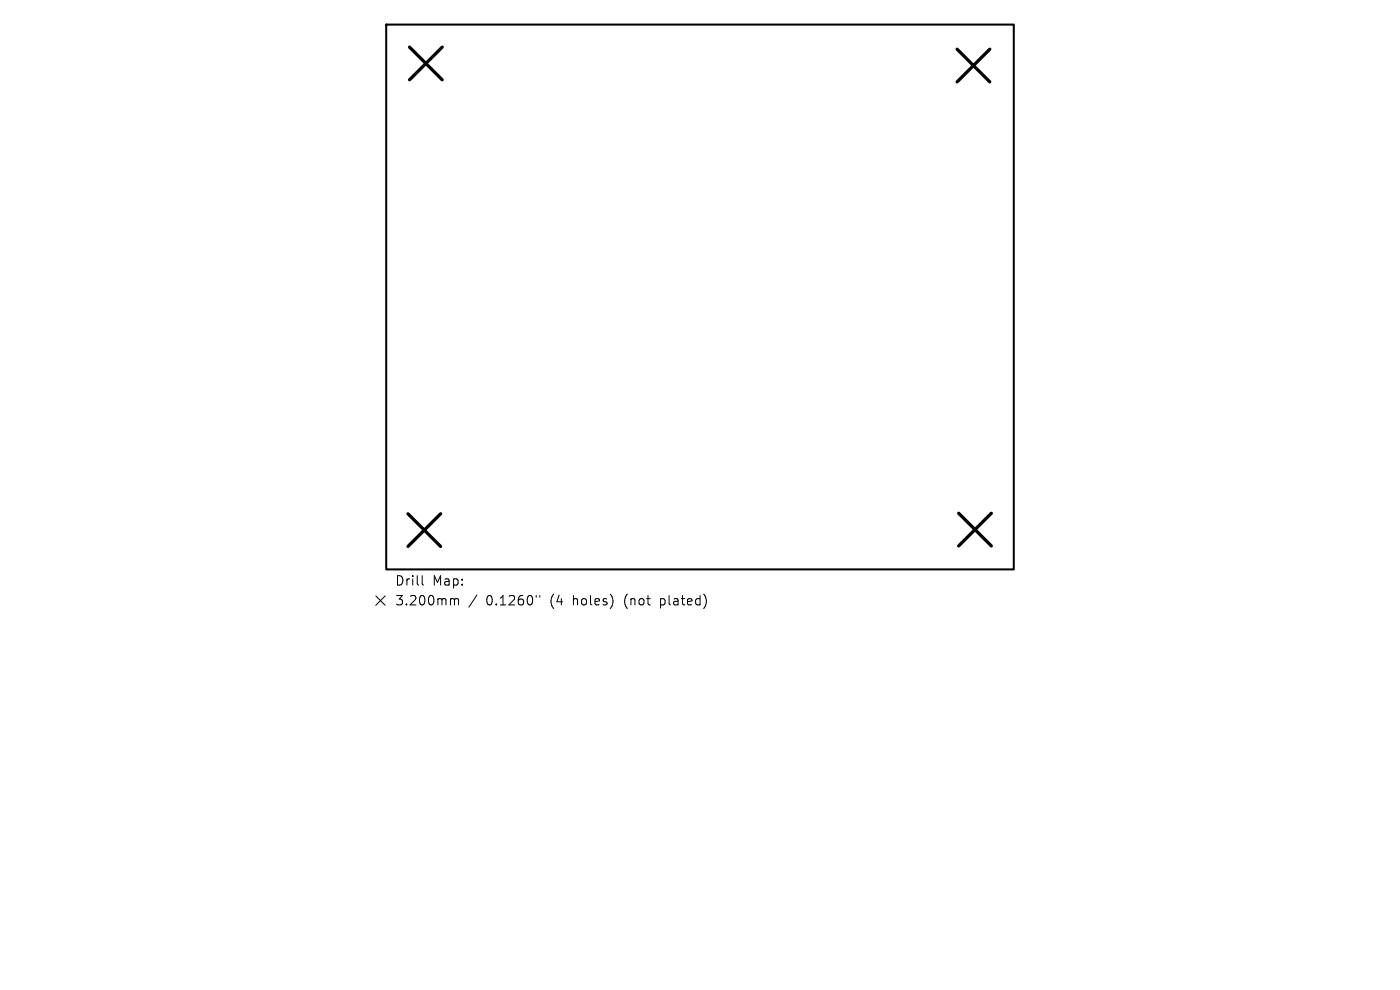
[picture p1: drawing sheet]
<svg xmlns="http://www.w3.org/2000/svg" width="297mm" height="210mm" viewBox="0 0 297 210" stroke-linecap="round" stroke-linejoin="round" font-family="sans-serif">
<defs><g id="words">
<g font-size="2.8">
<text x="83.7" y="124.5">Drill</text>
<text x="91.7" y="124.5">Map:</text>
<text x="83.7" y="128.7">3.200mm</text>
<text x="103.2" y="128.7">0.1260&quot;</text>
<text x="116.9" y="128.7">(4</text>
<text x="121.9" y="128.7">holes)</text>
<text x="132.9" y="128.7">(not</text>
<text x="140.7" y="128.7">plated)</text>
</g>
</g></defs>
<path d="M81.9 5.2h133.2v115.6h-133.2z" fill="none" stroke="#000" stroke-width=".43"/>
<path d="M86.9 10l6.9 6.9M93.8 10l-6.9 6.9M203 10.4l7 7M210 10.4l-7 7M86.5 109l7 6.9M93.5 109l-7 6.9M203.4 108.9l6.9 6.9M210.3 108.9l-6.9 6.9" fill="none" stroke="#000" stroke-width=".69"/>
<path d="M89.6 122.1v1.7l.2 .3M95.8 127l.5 .1 .1 .2M96.4 127.3l.3-.3 .5 .1 .1 1.2M96.4 127.3v1M101.2 126.2l-1.7 2.6M113.8 126.3v.4M114.5 126.3v.4" fill="none" stroke="#000" stroke-width=".21"/>
<path d="M79.7 126.4l2 2M81.7 126.4l-2 2" fill="none" stroke="#000" stroke-width=".22"/>
<use href="#words"/>
</svg>
